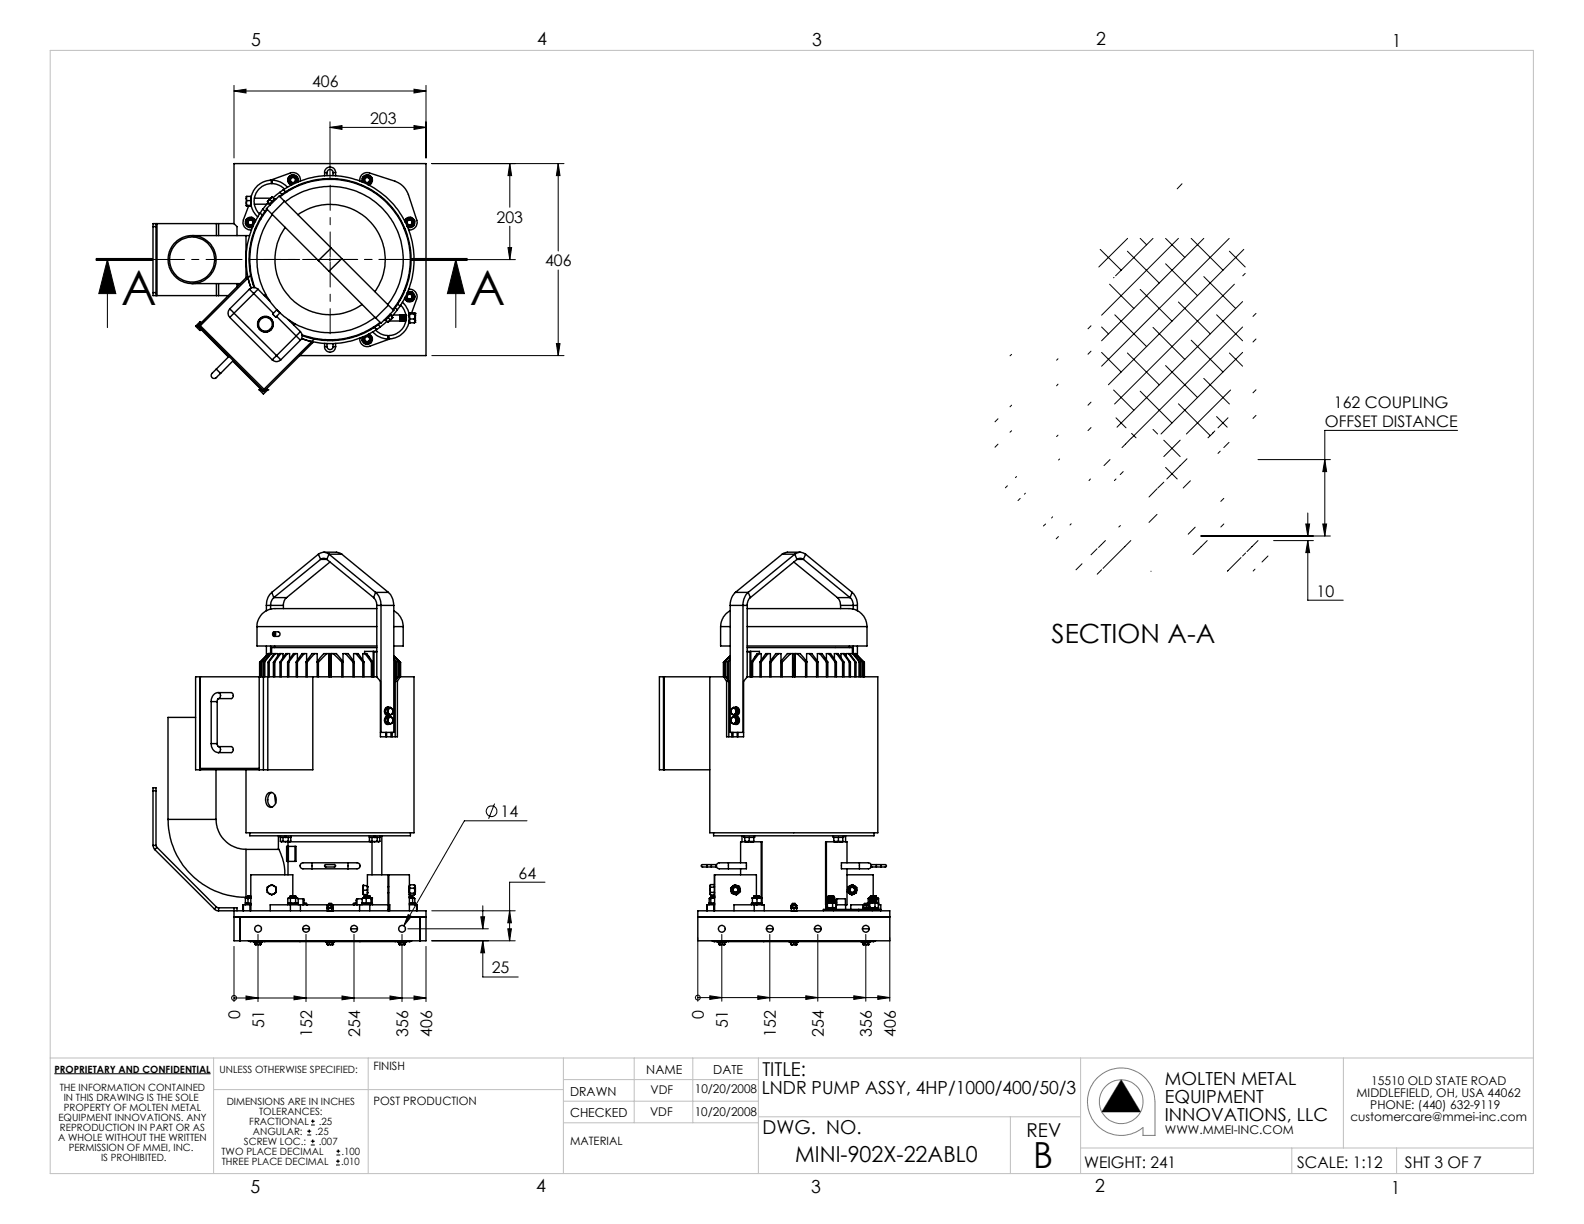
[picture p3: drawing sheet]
<svg xmlns="http://www.w3.org/2000/svg" width="279mm" height="216mm" viewBox="0 0 279 216" stroke-linecap="round" stroke-linejoin="round" font-family="sans-serif">
<defs><g id="words">
<g font-size="8.5">
<text x="21.4" y="53.8">A</text>
<text x="82.9" y="53.8">A</text>
</g>
<text font-size="6.3" x="182.3" y="206">B</text>
<text font-size="4.7" x="185.5" y="113.5">SECTION A-A</text>
<text font-size="3.9" x="140.3" y="204.9">MINI-902X-22ABL0</text>
<g font-size="3.4">
<text x="134.5" y="189.8">TITLE:</text>
<text x="134.5" y="200">DWG. NO.</text>
<text x="181.1" y="200.6">REV</text>
</g>
<g font-size="3.2">
<text x="44.3" y="8.1">5</text>
<text x="94.7" y="8">4</text>
<text x="143.2" y="8">3</text>
<text x="193.4" y="8">2</text>
<text x="245.6" y="8.3">1</text>
<text x="205.5" y="191.3">MOLTEN METAL</text>
<text x="134.4" y="192.9">LNDR PUMP ASSY, 4HP/1000/400/50/3</text>
<text x="205.5" y="194.5">EQUIPMENT</text>
<text x="205.5" y="197.7">INNOVATIONS, LLC</text>
<text x="44.2" y="210.4">5</text>
<text x="94.6" y="210.3">4</text>
<text x="143.1" y="210.4">3</text>
<text x="193.2" y="210.3">2</text>
<text x="245.4" y="210.6">1</text>
</g>
<g font-size="2.8">
<text x="55.1" y="15.4">406</text>
<text x="65.3" y="21.9">203</text>
<text x="87.6" y="39.3">203</text>
<text x="96.1" y="47">406</text>
<text x="235.3" y="71.9">162 COUPLING</text>
<text x="233.7" y="75.3">OFFSET DISTANCE</text>
<text x="232.2" y="105.2">10</text>
<text x="88.3" y="144.1">14</text>
<text x="91.5" y="155">64</text>
<text x="86.7" y="171.7">25</text>
<text x="42.4" y="179.8" transform="rotate(-90 42.4 179.8)">0</text>
<text x="124.2" y="179.7" transform="rotate(-90 124.2 179.7)">0</text>
<text x="46.6" y="181.3" transform="rotate(-90 46.6 181.3)">51</text>
<text x="55.1" y="182.9" transform="rotate(-90 55.1 182.9)">152</text>
<text x="63.5" y="182.9" transform="rotate(-90 63.5 182.9)">254</text>
<text x="72" y="182.9" transform="rotate(-90 72 182.9)">356</text>
<text x="76.2" y="182.9" transform="rotate(-90 76.2 182.9)">406</text>
<text x="128.4" y="181.3" transform="rotate(-90 128.4 181.3)">51</text>
<text x="136.9" y="182.8" transform="rotate(-90 136.9 182.8)">152</text>
<text x="145.3" y="182.8" transform="rotate(-90 145.3 182.8)">254</text>
<text x="153.8" y="182.8" transform="rotate(-90 153.8 182.8)">356</text>
<text x="158" y="182.8" transform="rotate(-90 158 182.8)">406</text>
<text x="191.2" y="205.9">WEIGHT: 241</text>
<text x="228.8" y="205.9">SCALE: 1:12</text>
<text x="247.8" y="205.9">SHT 3 OF 7</text>
</g>
<g font-size="2.2">
<text x="114" y="189.5">NAME</text>
<text x="125.8" y="189.4">DATE</text>
<text x="100.6" y="193.3">DRAWN</text>
<text x="100.6" y="197.1">CHECKED</text>
</g>
<g font-size="2.1">
<text x="241.9" y="191.3">15510 OLD STATE ROAD</text>
<text x="114.7" y="196.8">VDF</text>
<text x="114.7" y="193">VDF</text>
<text x="122.5" y="196.9">10/20/2008</text>
<text x="122.6" y="192.8">10/20/2008</text>
<text x="238.2" y="197.7">customercare@mmei-inc.com</text>
<text x="239.3" y="193.5">MIDDLEFIELD, OH, USA 44062</text>
<text x="241.7" y="195.6">PHONE: (440) 632-9119</text>
<text x="205.5" y="200">WWW.MMEI-INC.COM</text>
</g>
<g font-size="2">
<text x="65.9" y="188.7">FINISH</text>
<text x="65.9" y="194.9">POST PRODUCTION</text>
<text x="100.6" y="201.9">MATERIAL</text>
</g>
<g font-size="1.8">
<text x="9.6" y="189.2">PROPRIETARY AND CONFIDENTIAL</text>
<text x="38.7" y="189.3">UNLESS OTHERWISE SPECIFIED:</text>
<text x="10.3" y="197.7">EQUIPMENT INNOVATIONS. ANY</text>
<text x="10.5" y="192.4">THE INFORMATION CONTAINED</text>
<text x="11.2" y="195.9">PROPERTY OF MOLTEN METAL</text>
<text x="11.2" y="194.2">IN THIS DRAWING IS THE SOLE</text>
<text x="40" y="194.9">DIMENSIONS ARE IN INCHES</text>
<text x="45.7" y="196.7">TOLERANCES:</text>
<text x="10.3" y="201.2">A WHOLE WITHOUT THE WRITTEN</text>
<text x="10.6" y="199.5">REPRODUCTION IN PART OR AS</text>
<text x="12.1" y="203">PERMISSION OF MMEI, INC.</text>
<text x="39.1" y="203.7">TWO PLACE DECIMAL</text>
<text x="43" y="202">SCREW LOC.:</text>
<text x="44" y="198.4">FRACTIONAL</text>
<text x="44.6" y="200.2">ANGULAR:</text>
<text x="55.6" y="200.2">.25</text>
<text x="56.2" y="202">.007</text>
<text x="56.2" y="198.4">.25</text>
<text x="60.3" y="203.7">.100</text>
<text x="17.8" y="204.8">IS PROHIBITED.</text>
<text x="39.1" y="205.5">THREE PLACE DECIMAL</text>
<text x="60.2" y="205.5">.010</text>
</g>
</g></defs>
<g fill="none" stroke="#808080" stroke-width=".18">
<path d="M193.4 190.3a6 6 0 0 1 6.5-1.5 6 6 0 0 1 3.8 5.5v6h-2.1v-1.4a5.9 5.9 0 0 1-8.1-.5 5.9 5.9 0 0 1-.1-8.1zM197.8 190.5l3.4 5.6h-6.9z"/>
<circle cx="197.8" cy="194.3" r="3.9"/>
</g>
<g fill="none" stroke="#c0c0c0" stroke-width=".18">
<path d="M8.9 8.9h261.6v198.1h-261.6zM8.9 186.6h261.6M37.7 186.6v20.4M37.7 192.2h61.7M64.9 186.6v20.4M99.4 186.6v20.4M99.4 194.2h34.4M99.4 190.4h34.4M99.4 198h34.4M111.9 186.6v11.4M122.2 186.6v11.4M133.8 197h56.8"/>
<path d="M133.8 186.6v20.4M178.2 197v10M190.6 186.6v20.4M237 186.6v15.9M190.6 202.5h79.9M227.9 202.5v4.5M246.3 202.5v4.5"/>
</g>
<path d="M197.8 190.5l3.4 5.6h-6.9z" fill="#000"/>
<g fill="none" stroke="#000" stroke-width=".18">
<path d="M41.3 16.1l2.1-.4v.7zM41.3 15.1v12.8M41.3 16.1h33.8M73 15.7l2.1 .4-2.1 .3zM75.1 15.1v12.8M58.2 22.5l2.1-.3v.6zM58.2 21.5v10.2M58.2 22.5h16.9M73 22.2l2.1 .3-2.1 .3zM76.2 28.9h23.3M89.9 28.9l.3 2.1h-.6zM89.9 28.9v7.6"/>
<path d="M89.9 39.9v5.9M98.5 28.9l.3 2.1h-.7zM98.5 28.9v15.4M208.5 32.4l-.9 .9M16.9 45.9h10zM16.9 45.8h10M16.9 45.6h10M18.9 45.8l1.5 6h-3zM18.9 45.8v12M58 45.8h.4M58.2 45.6v.4M72.3 45.8h18.6"/>
<path d="M72.4 45.6h10M72.4 45.9h10M80.4 45.8l1.5 6h-3zM80.4 45.8v12M89.6 43.7h.6l-.3 2.1zM98.5 47.6v15.1M192.4 57.5l-.5 .5M194.1 44l3.7 3.7M194.3 57.7l1.2 1.2M195.7 50.1l4.3 4.3M196.5 48.9l-.1 .1M196.6 55.5l5.6 5.6"/>
<path d="M198.9 44.3l5.6 5.6M198.9 42.1l-5.1 5M201.1 51l5.6 5.7M201.1 42.1l1.1 1.1M203.4 42.1l-6.6 6.5M203.4 57.7l5.6 5.7M205.6 46.5l5.6 5.6M205.6 42.1l3.4 3.3M207.9 42.1l-13.6 13.5M207.9 53.3l5.6 5.6M210.1 42.1l5.6 5.6M212.3 42.1l-18 18"/>
<path d="M212.3 48.8l5.6 5.6M214.6 55.5l4.6 4.6M216.8 42.1l-22.5 22.5M216.9 44.3l2.7 2.8M217.7 50.1l-21.1 21.2M219.2 57.7l-19.6 19.6M219.2 53.2l-22.2 22.2M219.4 44l-23.9 23.9M219.6 48.2l-.4 .4M221.5 59.8l-.5 .5M221.5 55.3l-.5 .5M76.2 62.7h23.3"/>
<path d="M98.1 60.6h.7l-.3 2.1zM176 73.9l-.5 .5M176 78.4l-.5 .5M178.4 71.5l-.2 .3M178.4 62.5l-.2 .3M178.4 76l-.2 .2M186.6 63.3l-.2 .2M186.6 76.8l-.2 .2M186.6 67.8l-.2 .3M192.4 75.4l-.5 .6M192.4 70.9l-.5 .6M192.4 61.9l-.5 .6"/>
<path d="M194.3 62.2l3.5 3.4M196.4 68.8l3.6 3.6M196.8 73.7l1.8 1.8M198.5 78.4l-.6 .6M198.9 62.3l5.6 5.6M199.5 77.3l-1 1M199.6 76.4l.8 .8M201.1 69l5.6 5.6M203.4 75.7l.8 .9M205.3 77.6l2.9 2.9M205.6 64.5l5.6 5.6M207.9 71.2l5.6 5.6"/>
<path d="M208.2 77.6l-2.9 2.9M210.1 60l5.6 5.6M212.3 66.7l4.6 4.6M214.3 76l-1.2 1.2M214.6 73.5l1.9 1.9M215.2 79.6l-.4 .4M216.6 73.7l-1.8 1.8M216.8 78l-.9 1M216.9 62.3l2.3 2.3M217.1 68.8l-7.8 7.8M219.2 62.2l-14.4 14.4M221.5 68.8l-.5 .5"/>
<path d="M221.5 73.3l-.5 .5M257.1 75.9h-23.4v18.6M177.7 85.7l-.4 .3M179.3 84.1l-.2 .1M180 87.9l-.4 .4M180.9 87l-.2 .2M184.4 92.4l-.4 .4M185.7 91.2l-.2 .2M186.7 94.7l-.4 .3M186.9 81l-.2 .1M188.9 92.4l-.2 .2M190.9 99.4l-1.1 1.1"/>
<path d="M192.3 84.5l-.2 .3M193.5 96.8l-1.1 1.1M194.3 96l-.5 .6M195 95.4l-.6 .6M195.8 81.1l-1.1 1M196.8 84.5l-.2 .3M197.6 92.7l-.3 .3M198.1 83.2l-.5 .5M199.5 95.4l-4.9 4.9M204.1 90.7l-1.4 1.4M204.1 86.2l-1.4 1.5M205.3 85.1l-1.1 1"/>
<path d="M205.6 82.4l2 2.1M209.4 80.9l-3.6 3.6M210 84.8l-1.3 1.3M210.8 93l-1.2 1.2M211.8 94.5h22.9M212.9 95.4l-2.5 2.4M215.9 87.9l-.6 .5M215.9 92.4l-.6 .6M218.9 98.4l-2.4 2.4M219.7 97.5l-.5 .6M221.9 95.4l-1.9 1.9M221.9 81.1h12.8"/>
<path d="M223.7 98.1l-1.1 1M224.6 95.4h7.1M230.3 92.4h.7l-.3 2.1zM230.7 95.4l.3 2.1h-.7zM230.7 95.4v10.5h6.2M230.7 90.5v4M233.3 92.4h.7l-.3 2.1zM233.7 81.1l.3 2.1h-.7zM194.3 100.5l-.8 .8M203 100.8h.1M221.4 100.4l-.3 .3M85.2 159.8v4"/>
<path d="M87.2 141.7l-1 2.7M93 144.8h-11.1l-10.7 18.5M96.1 155.6h-6.2v10.3M41.3 176h.1M41.3 166.9v9.8M41.3 176h33.8M43.4 175.7l2.1 .3-2.1 .4zM45.5 164.8v11.9M51.9 175.7l2.1 .3-2.1 .4zM54 164.8v11.9M60.3 175.7l2.1 .3-2.1 .4zM62.4 164.8v11.9"/>
<path d="M68.8 175.7l2.1 .3-2.1 .4zM70.9 164.8v11.9M71.9 163.8h14.2M72 161.3l.6 .3-1.4 1.7zM73 175.7l2.1 .3-2.1 .4zM75.1 166.9v9.8M76.2 165.9h14.7M76.2 160.7h14.7M84.8 161.7h.7l-.3 2.1zM85.2 165.9l.3 2.2h-.7zM85.2 165.9v6.4h6.2M89.6 163.8h.6l-.3 2.1z"/>
<path d="M89.9 160.7l.3 2.1h-.6zM123.1 176h.1M123.1 165.4v11.2M123.1 176h33.9M125.2 175.6l2.1 .4-2.1 .3zM127.3 164.8v11.8M133.7 175.6l2.1 .4-2.1 .3zM135.8 164.8v11.8M142.1 175.6l2.2 .4-2.2 .3zM144.3 164.8v11.8M150.6 175.6l2.1 .4-2.1 .3zM152.7 164.8v11.8"/>
<path d="M154.8 175.6l2.2 .4-2.2 .3zM157 165.4v11.2M9.6 189.4h27.6M54.2 199.5h.7M54.5 199.2v.7M54.9 198.4h.6M54.9 197.8h.6M55.2 197.4v.7M54.2 200.2h.7M54.8 202h.7M54.8 201.3h.7M55.2 201v.6"/>
<path d="M59.3 205.5h.6M59.3 204.8h.6M59.3 203.7h.7M59.3 203.1h.7M59.6 204.5v.7M59.7 202.7v.7"/>
<circle cx="86.7" cy="143.1" r=".95"/>
<circle cx="41.3" cy="176" r=".44"/>
<circle cx="123.1" cy="176" r=".42"/>
</g>
<path d="M57.8 45.8h-12.7M58.2 45.4v-12.7M58.2 46.2v12.7M58.7 45.8h12.6" fill="none" stroke="#000" stroke-width=".18" stroke-dasharray="15.2 1.3 1.3 1.3" stroke-dashoffset="10.8"/>
<path d="M82.4 45.8h-65.5" fill="none" stroke="#000" stroke-width=".18" stroke-dasharray="6.3 1.3 1.3 1.3" stroke-dashoffset=".9"/>
<g fill="#000">
<path d="M73 15.7l2.1 .4-2.1 .3zM41.3 16.1l2.1-.4v.7zM73 22.2l2.1 .3-2.1 .3zM58.2 22.5l2.1-.3v.6zM98.1 60.6h.7l-.3 2.1zM98.5 28.9l.3 2.1h-.7zM89.9 28.9l.3 2.1h-.6zM89.6 43.7h.6l-.3 2.1zM72 161.3l-.8 2 1.4-1.7zM85.2 165.9l.3 2.2h-.7zM84.8 161.7h.7l-.3 2.1zM89.6 163.8h.6l-.3 2.1zM89.9 160.7l.3 2.1h-.6zM233.3 92.4h.7l-.3 2.1zM233.7 81.1l.3 2.1h-.7zM230.3 92.4h.7l-.3 2.1zM230.7 95.4l.3 2.1h-.7z"/>
<path d="M80.4 45.8l1.5 6h-3zM18.9 45.8l1.5 6h-3z"/>
<path d="M43.4 175.7l2.1 .3-2.1 .4zM51.9 175.7l2.1 .3-2.1 .4zM60.3 175.7l2.1 .3-2.1 .4zM68.8 175.7l2.1 .3-2.1 .4zM73 175.7l2.1 .3-2.1 .4zM125.2 175.6l2.1 .4-2.1 .3zM133.7 175.6l2.1 .4-2.1 .3zM142.1 175.6l2.2 .4-2.2 .3zM150.6 175.6l2.1 .4-2.1 .3zM154.8 175.6l2.2 .4-2.2 .3z"/>
</g>
<g fill="none" stroke="#000" stroke-width=".25">
<path d="M27 40h.5M27.5 39.4h.2M27.5 39.4v12.7M27.5 39.4h-.5v12.7h.5M27.7 39.4h10.5M27.7 39.4v12.7M38.2 39.4h.4M38.2 39.4v2.2M38.6 39.4h2.7M38.6 39.4v2.2M41.3 39.4v-10.5h33.8v33.8h-22.2M41.3 39.4l.5 .6v1.6"/>
<path d="M43.4 39l-.1-.1a.93 .93 0 0 0 .3 1 .93 .93 0 0 0 1 .2M43.4 39.1v.3l.2 .4M43.4 39.1l-.1 .4 .3 .3M43.5 36.3h.1M43.5 35.8v.4M43.5 35v.8M43.5 35v.4M43.5 35.8v.5M43.5 34.7v.3M43.5 34.7h.1M43.5 35.4v.4M43.5 34.6v.4"/>
<path d="M43.5 36.2v.1M43.5 34.6v.1M43.5 34.6h.7v1.7h-.7M43.5 35.4h.7M43.5 36.2h.7M43.6 39.8l.5 .2h.3M43.6 39.8l.2 .2a.4 .4 0 0 0 .6 0M43.9 36.3l-1 2.5a1.3 1.3 0 0 0 1.4 1.7M44 38.5l-.4 .2-.2 .4M44 38.5h.4l.3 .2M44 38.5l-.3 .1a.39 .39 0 0 0-.3 .5M44 38.5l.4-.2 .3 .4"/>
<path d="M44.2 36h.1M44.2 35h.1M44.6 39.9l-.2 .1M44.7 38.7l.4 .3a.93 .93 0 0 0-.8-.7 .93 .93 0 0 0-.9 .5h.1M44.7 38.7l.3 .5M44.9 36h2.2M44.9 35h2.9M45.9 37.6a14.7 14.7 0 0 0-2.2 11.4M45.9 38.6l.1 .1M45.9 37.6l.4 .4M46.2 38.1h.1M46.3 38a14.4 14.4 0 0 0-2.1 10.6"/>
<path d="M46.4 36.9l-.5 .7M46.4 36.9l.3 .4M46.7 37.3l-.4 .7M47.1 36.9l-.4 .4M47.2 37a14.1 14.1 0 0 0-2.3 13.7M47.2 35.6l.4 .3M47.3 35.7l-.9 1.2M47.4 35.3l-.2 .3M47.6 35.2l-.2 .1M47.6 35.2l.4 .4M47.7 31.8l.2-.1v.7a3.1 3.1 0 0 0-2.9 2 3.1 3.1 0 0 0 .8 3.3M47.8 34.9l-.2 .3"/>
<path d="M47.8 34.9l-.4 .4M47.9 31.8a3.7 3.7 0 0 0-3.4 2.4 3.7 3.7 0 0 0 1 4M47.9 32.1h.1M47.9 37.7l8.3 8.3M48 31.8l1.5 .3 1.2 .9M48 34.7l-.2 .2M48 37.9a12.9 12.9 0 0 0 1.1 17 12.9 12.9 0 0 0 17 1.1M48 34.7l.4 .4M48.6 35.2l-.1-.2-1 1 .1 .2M49.4 33.9l-1.2 1M49.4 33.9l.3 .4M49.4 34.7a14.2 14.2 0 0 1 18.8 1.1 14.2 14.2 0 0 1 1.1 18.8"/>
<path d="M49.7 34.3l-.4 .3M50 33.4l-.6 .5M50 33.4a14.8 14.8 0 0 1 18.7 1.9 14.8 14.8 0 0 1 1.9 18.7M50 33.4l.4 .4M50.2 35.5l-1-.9-2.2 2.2 .9 .9M50.2 35.5l8.2 8.2M50.2 35.5l-2.3 2.2M50.3 35.6a12.9 12.9 0 0 1 17.1 1.1 12.9 12.9 0 0 1 1 17M50.4 33.8l-.7 .5M50.4 33.8a14.3 14.3 0 0 1 17.9 1.9 14.3 14.3 0 0 1 1.9 17.9M50.5 33.8l.1 .1M50.9 31.8l.1 .4 .3 .3"/>
<path d="M50.9 31.8v.4l.4 .3M51 33.4l.1 .1M51.2 31.1l-.3 .4v.3M51.2 31.1l-.3 .3v.4M51.3 32.5h.3M51.3 32.5l.2 .1M52 31h-.5l-.3 .1M52 31l.4 .3 .1 .4M52 31l-.2-.1a.42 .42 0 0 0-.6 .2M52.5 31.5a.89 .89 0 0 0-1.5-.4 .89 .89 0 0 0 .2 1.4l.2 .1M52.5 31.6l.1 .1-.1 .4M52.5 31.7l-.1 .5"/>
<path d="M52.5 31.7v.4M52.6 37.9a9.7 9.7 0 0 1 12.5 1 9.7 9.7 0 0 1 1 12.5M52.8 32.6l-.1 .1M53 31.9a1.31 1.31 0 0 0-1.8-1.4l-3.2 1.2v.7l1.3 .3 .9 .6M57.3 30.4a.97 .97 0 0 1 .9-.9 .97 .97 0 0 1 1 .9M57.3 30.4h.4M57.3 30.4v.6M57.3 31.5l.1 .1M57.7 30.4a.53 .53 0 0 1 .5-.5 .53 .53 0 0 1 .5 .5M57.7 30.4v.6M57.7 31.5l.2 .1M58.7 31.5l-.1 .1"/>
<path d="M58.7 30.4h.5M58.7 30.4v.6M59.2 31.5l-.1 .1M59.2 30.4v.6M63.5 31.9a1.3 1.3 0 0 1 1.7-1.4l4.5 1.5a3.9 3.9 0 0 1 2.3 2.3l1.5 4.5a1.31 1.31 0 0 1-1.4 1.7M63.6 32.6l.1 .1M64 31.6l.1 .6M64 31.6l-.1 .4 .1 .2M64 31.5l-.1-.1v.7M64 31.4a.89 .89 0 0 1 1.4-.4 .89 .89 0 0 1 0 1.4l-.3 .2M64.5 31l-.4 .3-.1 .3M64.5 31h.4l.4 .2"/>
<path d="M64.5 31l-.2 .1a.39 .39 0 0 0-.3 .5M64.5 31l.4-.1 .4 .3M64.9 32.5h.1zM65.3 31.2l.2 .4v.3M65.3 31.2l.4 .3-.2 .4M65.5 31.9l-.1 .4-.4 .2M65.5 31.9a.43 .43 0 0 1-.5 .6M71.4 39h.1M71.5 39.1v.1M71.5 38.8h-.1a.92 .92 0 0 1 1.3-.4 .92 .92 0 0 1 .4 1.2 .92 .92 0 0 1-1.2 .5M71.8 39.9l.7 .1-.4 .1zM72 38.5l-.4 .2-.1 .4"/>
<path d="M72 38.5h.4l.4 .2M72 38.5l-.2 .1a.4 .4 0 0 0-.3 .5M72 38.5l.5-.2 .3 .4M72.8 38.7a.64 .64 0 0 1 .2 .7M72.8 38.7l.3 .2-.1 .5M73 39.4l-.1 .3-.4 .3M73 39.4l-.1 .5-.4 .1M27 51.6h.5M27.5 52.1h.2M27.7 52.1h10.5M33.9 41.6h9.5M33.9 50h8.5"/>
<path d="M35.2 57.6l-.1 .1M35.2 58.3h.1M35.2 57.9v.4M35.2 56.8l.1 .3-.4 .4 .3 .4M35.2 56.8h.1M35.2 57.4l11.5 11.4-.2 .1-11.4-11.4zM35.2 57.9l5.1 5.1M35.2 56.8l-.7 .7 .7 .8M38.2 52.1h.4M38.2 50v2.1M38.6 52.1h1.7M38.6 50v2.1"/>
<path d="M40.5 54.5l.8 .7M40.5 54.5l-.3 .7 .3 .8M40.5 56l7.5 7.5M41.3 55.2l-.8 .8M41.3 55.2l7.5 7.5M41.8 50v.6M43.4 41.6v7.4M43.4 41.6h.6M43.7 49l.6 1.8M44 51l.8 .8M44 51l.5-.3h.5l.5 .3M44 51l-3.5 3.5"/>
<path d="M44.2 48.6l.6 2.1M44.2 48.6l-8.9 8.8-.1-.1 8.4-8.5 .1 .2M44.6 41.6h.1M44.6 50h.1M44.8 51.8l-3.5 3.4M44.8 51.8l3.4 3.4M45.2 40.3l-.2 .1M45.5 51l-.7 .8M45.5 51l2.1 2.2M46.8 51.9l-.2 .2M48.1 55.4l.7-.8 .6 .6-.8 .8zM48.8 55.8l3.4 3.5"/>
<path d="M50.3 40.1a9.7 9.7 0 0 0 1 12.6 9.7 9.7 0 0 0 12.6 1M50.8 56.4l2.2 2.1M52.1 57.1l-.2 .3M52.2 59.3l.8 .7M52.2 59.3l-3.4 3.4M53 58.5l-.8 .8M53 58.5l.3 .8-.3 .7M53.2 59.7l1.8 .6M53.3 59.2l2.1 .6M55.4 59.8l-.4 .5M56.2 46l1.8 1.8M57.4 59.9l-.1 .1"/>
<path d="M57.9 59.9l-.2 .2M58 47.8l8.3 8.3M58.4 43.7l1.9 1.9M58.4 43.7l-2.2 2.3M58.6 59.9l.1 .2M59.1 59.9l.1 .1M60.3 45.6l-2.3 2.2M60.3 45.6l8.2 8.2M63.7 58.8v.2M64 59.7v.3l.2 .4M64 59.7l-.1 .4 .3 .3M64 59.4v.3"/>
<path d="M64.1 59.4l-.1 .3M64.9 59l.4 .2M65 58.9l.3 .3M65.1 58.9a.92 .92 0 0 1 .5 1.2 .92 .92 0 0 1-1.1 .6 .92 .92 0 0 1-.6-1.2M65.3 59.2l.4 .3-.2 .5M65.3 59.2l.1 .2 .1 .6M65.4 58v.1M65.5 60l-.1 .4-.4 .2M65.5 60a.47 .47 0 0 1-.5 .6M65.8 58.6l1 .8 .6 .2 1 .2M65.9 57.7v.1M66 57.7a14.5 14.5 0 0 1-10.6 2.1"/>
<path d="M66 57.7l.4 .4M66.3 58.2l.8 .7 1.3 .3v.7l-3.2 1.2a1.32 1.32 0 0 1-1.7-1.4M66.4 58.1a14.7 14.7 0 0 1-11.4 2.2M66.7 57.3l-.7 .4M66.7 57.3l.4 .3M67 56.9a14.2 14.2 0 0 1-13.7 2.2M67.1 57.6l-.7 .5M67.1 56.9l-.4 .4M68.1 56.4l.3 .4M68.3 56.7l-1.2 .9M68.4 59.5h.2M68.5 56l.3 .4"/>
<path d="M68.5 53.8l1 1-2.3 2.2-.9-.9M68.5 53.8l-2.2 2.3M68.7 56.7l-.3 .1M68.7 56.6h1.9M68.8 56.4l-.1 .3M68.8 55.4l.2 .1-.2 .2-.9 .9-.1-.2M68.9 55.6l.4 .4M69.1 56.2l-.4 .5M69.1 56.2l-.3 .2M69.3 56l-.2 .2M69.4 55.6h1.2M69.7 54.3l-.3 .4"/>
<path d="M69.7 54.3l.4 .3M70.1 54.6l-1 1.2M70.1 53.4l.1 .1M70.2 53.6l-.5 .7M70.2 53.6l.4 .4M70.4 52.9l.2 .1M70.6 55.6h.1M70.6 55.6v1M70.6 54l-.5 .6M70.6 55.6v.9M70.6 56.5v.1M70.6 56.5l.1 .1"/>
<path d="M70.7 53.8a3.1 3.1 0 0 1 .7 3.4 3.1 3.1 0 0 1-2.8 2v.6h.2M70.7 55.6h.1M70.7 55.6v1M70.7 56.6h.1M70.7 55.6h-.1M70.8 55.6h.1M70.8 55.6v.9M70.8 56.5v.1M70.8 56.5l-.1 .1M70.8 55.6v1M70.8 56.6h.1M70.9 55.6h.1"/>
<path d="M70.9 55.6v1M70.9 55.6v.9M70.9 56.5v.1M70.9 56.5l.1 .1M71 53.3a3.7 3.7 0 0 1 1 4.1 3.7 3.7 0 0 1-3.4 2.4M71 56.6h.1M71 55.6h.1M71 55.6v1M71 55.6h-.1M71.1 55.6h.1M71.1 55.6v.9M71.1 56.5l-.1 .1"/>
<path d="M71.1 56.5l.1 .1M71.2 55.6h.1M71.2 55.6v1M71.2 56.6h.1M71.2 55.6h-.1M71.3 55.6h.1M71.3 55.6v.9M71.3 56.5v.1M71.3 56.5l-.1 .1M71.3 40.3l.1 .1M71.3 56.6h.1M71.3 55.6v1"/>
<path d="M71.4 52.5l.2 .3M71.4 55.6h.1M71.4 55.6v.9M71.4 56.5l-.1 .1M71.4 56.5l.1 .1M71.4 51.2l-.1 .1M71.5 52.4l.1 .4M71.5 55.6h.1M71.5 55.6v1M71.5 56.6h.1M71.5 55.6h-.1M71.6 52.8l.3 .3h.4"/>
<path d="M71.6 52.8l.3 .4 .4-.1M71.6 55.6h.1M71.6 55.6v.9M71.6 56.5v.1M71.6 56.5l-.1 .1M71.9 51.5a.92 .92 0 0 1 1.3 .8M72.1 51a1.31 1.31 0 0 1 1.4 1.8l-.9 2.4M72.2 56.5v.1M72.2 56.9h.1M72.2 55.3h.1M72.2 51.5l-.4 .2M72.2 51.5l.4 .1 .3 .3"/>
<path d="M72.2 51.5h.5l.2 .4M72.2 51.5l-.3 .1M72.2 55.8l.1 .5M72.2 55.8v.8M72.2 56.6l.1 .3M72.2 55.3l.1 .1M72.2 55.3v.5M72.2 55.3h1M72.2 56.6v.3M72.2 55.6h.1M72.3 55.4l-.1 .4M72.3 56.3l-.1 .3"/>
<path d="M72.3 55.4h.8M72.3 56.3h.8M72.3 56.9h.8M72.9 51.9l.2 .4-.1 .4M72.9 51.9l.3 .4M73 52.7l-.3 .3-.4 .1M73 52.7l-.2 .4h-.5M73.1 55.4l.1 .4M73.1 56.3l.1 .3M73.1 52.4a.84 .84 0 0 1-.5 .8 .84 .84 0 0 1-.9-.1l-.3-.5M73.2 56.9h.1M73.2 55.3h.1"/>
<path d="M73.2 55.6h.1M73.2 56.6h.1M73.2 52.3l-.2 .4M73.2 55.8l-.1 .5M73.2 55.8v.8M73.2 56.6l-.1 .3M73.2 55.3l-.1 .1M73.2 55.3v.5M73.2 56.9h-.1M73.2 56.6v.3M73.2 55.6v1M73.2 55.6h.1v.9l-.1 .1"/>
<path d="M38.1 65.1l-.2 .3a.86 .86 0 0 0-.4 1.3 1.1 1.1 0 0 0 1.2-.6l.2-.2M38.1 65.1l.8 .8M40.4 62.9l-2.3 2.2M41.1 63.6l-2.2 2.3M45.7 68.8h.1M45.7 68.8h.4M45.7 68.8l.8 .7 .7-.7M46.4 68.9h-.1M46.8 68.8h.4M47.2 68.8h.1M48 63.5l.6 .3 .6-.1 .3-.2M48.8 62.7l-.8 .8"/>
<path d="M48.8 62.7l.7 .8M53 60l-3.5 3.5M55 60.3l.2 .1-8.7 8.7-5.4-5.4M55 60.3l-8.4 8.4 .1 .2M57.3 61.1a.97 .97 0 0 0 .9 1 .97 .97 0 0 0 1-1M57.3 61.1h.4M57.3 60.6v.5M57.7 61.1a.53 .53 0 0 0 .5 .6 .53 .53 0 0 0 .5-.6M57.7 60.6v.5M58.7 61.1h.5M58.7 60.6v.5M59.2 60.6v.5"/>
<path d="M64.2 60.4l.4 .2h.4M64.2 60.4l.4 .3 .4-.1M56.2 97.8l.8-.4 1 .4M56.2 97.8l.4 .9M56.2 97.8l-8.3 6.7M56.6 98.7l.5-.2 .5 .2M56.6 98.7l-8.3 6.7M56.6 98.7h1M57.1 97.4h2.3l.9 .4M57.6 98.7l8.3 6.7M58 97.8l8.3 6.7M58 97.8h2.3"/>
<path d="M58 97.8l-.4 .9M58.2 99.1l-7.6 6.3M60.3 97.8l8.2 6.7M138 97.8h2.2M138 97.8l-8.3 6.7M140 99.1l7.7 6.3M140.2 97.8l.9-.4 1 .4M140.2 97.8l-8.2 6.7M140.2 97.8l.4 .9M140.6 98.7l.5-.2 .6 .2M140.6 98.7h1.1M140.6 98.7l-8.2 6.7"/>
<path d="M141.1 97.4h-2.2l-.9 .4M141.7 98.7l8.2 6.7M142.1 97.8l-.4 .9M142.1 97.8l8.2 6.7M35.2 119.4h.1M35.2 119.4h-.7v16.4h.7M35.2 119.4v16.4M35.3 119.4v16.4M35.3 119.4h19.9M45.3 110.5v3.4h21.2M45.3 110.5h21.2M45.7 119.4v16.4"/>
<path d="M45.8 116.9v2.5M45.9 116.7l-.1 .2M45.9 116.7v2.7M46 116.9v2.5M46.2 116.7v2.7M46.5 116.9v18.9M46.7 116.7v2.7M47 106.8h3M47 106.8v.9M47 113.9v1.8M47.2 119.4v16.4M47.3 116.8v2.6"/>
<path d="M47.4 115.3l-1.4 1.6 .2-.2M47.4 115.3h.1M47.4 115.3l-1.6 1.6M47.4 115.3l-1.5 1.4M47.4 115.3l-1.2 1.4M47.4 115.3h.3M47.5 116.7v2.7M47.7 115.3l-1.2 1.6 .2-.2M47.7 115.3h.1M47.7 113.9v1.4M47.8 115.3h.5v.1M47.8 115.3l-1.1 1.4"/>
<path d="M47.9 104.5l-.6 .9-.3 1.4M47.9 104.5l.4 .9M48.1 111.6a.35 .35 0 0 1 .5 0 .35 .35 0 0 1 0 .5 .32 .32 0 0 1-.5 0 .32 .32 0 0 1 0-.4zM48.2 116.8v2.6M48.3 105.4l-.5 .8-.1 1.3M48.3 105.4h2.3M48.4 111.4h.7a.43 .43 0 0 1 .3 .4 .43 .43 0 0 1-.3 .5h-.7M48.4 113.9v.3M48.5 116.7v2.7M48.6 115.3h-.2l-1.1 1.6 .2-.2M48.6 115.3h.4v.4M48.6 115.3l-1.1 1.4"/>
<path d="M49.4 116.8v2.6M49.5 115.3h-.2l-1.1 1.6 .3-.2M49.5 115.3h.4v.7M49.5 115.3l-1 1.4M49.6 116.7v2.7M50 106.8v.6M50.6 105.4l-.5 .6-.1 .8M50.7 115.3h-.3l-1 1.6 .2-.2M50.7 115.3h.4v.9M50.7 115.3l-1.1 1.4M50.7 116.8v2.6M50.9 116.8v2.6"/>
<path d="M52.1 115.3h-.3l-1.1 1.6 .2-.1M52.1 115.3h.4v1.2M52.1 115.3l-1.2 1.5M52.2 116.8v2.6M52.5 116.8v2.6M53.7 115.3h-.4l-1.1 1.5h.3M53.7 115.3h.4v1.3M53.7 115.3l-1.2 1.5M54 116.8v2.6M54.2 116.8v2.6M55.2 119.4h10.5a.85 .85 0 0 1 1.2 .5l.2 .3v9.8h3v-9.8M55.2 119.4v16.4h-19.9"/>
<path d="M55.5 115.3h-.5l-1 1.4v.2l.2-.1M55.5 115.3l-1.3 1.5M55.5 115.3h.5v1.4M56 116.8v2.6M56.2 116.8v2.6M57.6 115.3l-1.4 1.5M57.6 115.3h-.5l-1.1 1.4v.2l.2-.1M57.6 115.3h.4M58 115.3v4.1M58 115.3h.4M58 115.3l.1 1.4M58.1 116.7l.1 .2 .1-.2"/>
<path d="M58.1 116.7v2.7M58.3 116.7v2.7M58.4 115.3h.1M58.4 115.3l-.1 1.4M58.4 115.3h.4M58.4 115.3v4.1M58.8 115.3h.5l1.2 1.4-.1 .2-.1-.1M58.8 115.3l1.5 1.5M60.3 116.8v2.6M60.5 116.8v2.6M61 115.3h.4l1.1 1.5-.1 .1-.1-.1M61 115.3l1.3 1.5"/>
<path d="M61 115.3h-.5v1.4M62.3 116.8v2.6M62.5 116.8v2.6M62.8 115.3h.4l1 1.5h-.2M62.8 115.3h-.4v1.3M62.8 115.3l1.2 1.5M64 116.8v2.6M64.2 116.8v2.6M64.4 115.3h.3l1 1.5h-.2M64.4 115.3h-.4v1.2M64.4 115.3l1.1 1.5M65.5 116.8v2.6"/>
<path d="M65.7 116.8v2.6M65.9 105.4l.5 .7 .1 .7M66 115v4.4M66 115l-.2-.1v4.5M66 115h.5M66.3 104.5l.6 .9 .3 1.2v22.6M66.3 104.5l-.4 .9M66.3 104.5h2.2M66.5 107.4h-17.6a3.2 3.2 0 0 0-3.6 3.1M66.5 114.2h-18.6v1.1M66.5 106.8h3M66.5 106.8v12.6"/>
<path d="M66.5 114.9h-2.2v.4M68.5 104.5l.4 .5 .4 .7 .2 1.1M69.5 107.7a3.2 3.2 0 0 1 1.6 2.8M69.5 116.2l.5 .7-.3-.2M69.5 115.8l.7 .9M69.5 115.7l.9 1.2-.2-.2M69.5 110.5h1.6M69.5 115.7l1.2 1.2M69.5 106.8v22.4h-2.4M69.5 116.3l.2 .4M69.7 116.7v13.3M70 116.9v2.9"/>
<path d="M70.2 116.7v2.7M70.4 116.9v2.5M70.6 119.4l-.5 .8M70.6 119.4h2.4v27.5h-29.6v-11.1M70.6 119.4h-.4l-.5 .8h.4M70.7 116.9l-.2-.2v2.7M70.7 116.9v2.5M71.1 110.5v3.4h-1.6M117.1 119.4h.1M117.1 119.4h-.8v16.4h.8M117.1 119.4v16.4M117.1 119.4h8.1"/>
<path d="M125.2 119.4v27.5h29.6v-27.5h-23l-.6 .8v9.8h-3v-9.8M125.2 119.4h2.5M127.1 110.5v3.4h1.7M127.1 110.5h1.7M127.6 116.9v2.5M127.7 116.7l-.1 .2M127.7 119.4l.5 .8M127.7 119.4h.4l.5 .8M127.7 116.7l1.1-1-1.2 1.2M127.7 116.7v2.7M127.8 116.9v2.5M128 116.7v2.7"/>
<path d="M128.3 116.9v2.9M128.5 116.7v3.5M128.8 107.7a3.1 3.1 0 0 0-1.7 2.8M128.8 116.2l-.5 .7 .2-.2M128.8 115.8l-.8 .9M128.8 115.7l-1 1.2 .2-.2M128.8 106.8h3M128.8 106.8v22.4h2.4M128.8 116.3l-.3 .4M129.7 104.5l-.7 1.1-.2 1.2M129.7 104.5h2.3M131.8 107.4h17.4a3.3 3.3 0 0 1 3.7 3.1"/>
<path d="M131.8 114.2h18.6v1.1M131.8 110.5h21.1M131.8 114.9h2.1v.4M131.8 115h.5M131.8 106.8v12.6M132 104.5l-.7 .9-.2 1v22.8M132 104.5l.4 .9M132.3 115v4.4M132.3 115l.1-.1v4.5M132.4 105.4l-.5 .6-.1 .8M132.5 116.8v2.6M132.8 116.8v2.6"/>
<path d="M133.9 115.3h-.3l-.2 .2-.9 1.4 .3-.1M133.9 115.3h.4v1.2M133.9 115.3l-1.1 1.5M134.1 116.8v2.6M134.3 116.8v2.6M135.5 115.3h-.4l-1 1.5h.2M135.5 115.3h.4v1.3M135.5 115.3l-1.2 1.5M135.8 116.8v2.6M136 116.8v2.6M137.3 115.3h-.5l-1 1.4v.2l.2-.1M137.3 115.3l-1.3 1.5"/>
<path d="M137.3 115.3h.5v1.4M137.7 116.8v2.6M137.8 116.7v.2l.2-.1M138 116.8v2.6M139.5 115.3h-.6l-1.1 1.4M139.5 115.3l-1.5 1.5M139.5 115.3h.3M139.8 115.3v4.1M139.8 115.3h.4M139.8 115.3l.1 1.4M139.9 116.7l.1 .2 .2-.2M139.9 116.7v2.7"/>
<path d="M140.2 116.7v2.7M140.2 115.3h.1M140.2 115.3h.4M140.2 115.3v1.4M140.2 115.3v4.1M140.6 115.3h.5l1.2 1.4M140.6 115.3l1.5 1.5M142.1 116.8v2.6M142.3 116.7l-.1 .2-.1-.1M142.3 116.8v2.6M142.8 115.3h.4l1.1 1.5-.1 .1-.2-.1M142.8 115.3l1.2 1.5"/>
<path d="M142.8 115.3h-.5v1.4M144 116.8v2.6M144.3 116.8v2.6M144.6 115.3h.4l1 1.5h-.2M144.6 115.3h-.4v1.3M144.6 115.3l1.2 1.5M145.8 116.8v2.6M146 116.8v2.6M146.2 115.3h.3l1 1.5h-.2M146.2 115.3h-.4v1.2M146.2 115.3l1.1 1.5M147.3 116.8v2.6"/>
<path d="M147.5 116.8v2.6M147.6 115.3h.2l1.1 1.5-.3-.1M147.6 115.3h-.4v.9M147.6 115.3l1 1.4M147.7 105.4l.5 .7 .1 .7M147.7 105.4h2.2M148.3 106.8h2.9M148.3 106.8v.6M148.6 116.7v2.7M148.7 115.3h.2l1.1 1.6-.2-.2M148.7 115.3h-.4v.7M148.7 115.3l1.1 1.4"/>
<path d="M148.9 116.8v2.6M149.7 115.3h.2l1.1 1.6-.2-.2M149.7 115.3h-.4v.4M149.7 115.3l1.1 1.4M149.8 116.7v2.7M149.8 113.9v.3M149.9 105.4l.5 .8 .1 1.3M150 116.8v2.6M150.3 104.5l.3 .3 .5 .9 .1 1.1M150.3 104.5l-.4 .9M150.4 115.3h.1M150.4 115.3h-.4v.1"/>
<path d="M150.4 115.3l1.1 1.4M150.5 113.9v1.4M150.5 115.3l1.3 1.6-.3-.2M150.5 115.3h.4M150.8 116.7v2.7M150.8 115.3l1.5 1.6zM150.9 115.3h.1M150.9 115.3l1.6 1.6M151 116.8v2.6M151.2 106.8v.9M151.2 113.9v1.8M151.5 116.7v2.7"/>
<path d="M151.8 116.9v2.5M152 116.7v2.7M152.3 116.9v2.5M152.5 116.9l-.2-.2v2.7M152.5 116.9v2.5M152.9 110.5v3.4h-21.1M27 139.5h.5M34.5 126.5h-4.9v18M35.2 135.8h.1M35.3 135.5h10.4M37.3 131.2a1.46 1.46 0 0 0 1.2 1.6M37.3 123.8h1"/>
<path d="M37.3 131.2h1M37.3 123.8v7.4M38.1 135.8v8.7M38.3 131.2l.2 .5M38.3 123.8v7.4M38.5 122.2a1.41 1.41 0 0 0-1.2 1.6M38.5 123.2l-.2 .6M38.5 122.2h2.3a.57 .57 0 0 1 .3 .5 .57 .57 0 0 1-.3 .5h-2.3M38.5 131.7h2.3a.57 .57 0 0 1 .3 .5 .57 .57 0 0 1-.3 .6h-2.3M38.5 122.2a.55 .55 0 0 1 .4 .5 .55 .55 0 0 1-.4 .5M38.5 131.7a.55 .55 0 0 1 .4 .5 .55 .55 0 0 1-.4 .6M47.9 139.8a1.56 1.56 0 0 0 0 2.6"/>
<path d="M68.1 125.8h.3M68.1 125.1v.7M68.1 126.7v.7M68.1 129.2v.8M68.1 125.1h.3M68.1 125.8l.4 .4h.3M68.1 127.4h.3M68.1 126.7h.3M68.1 127.4l.4 .3h.3M68.2 129.2v.8M68.4 125.8l.3 .2M68.4 125.1v.4"/>
<path d="M68.4 127.4l.3 .2M68.4 126.7v.4M68.4 125.5l.3 .5M68.4 125.5v.3M68.4 127.1l.3 .5M68.4 127.1v.3M68.5 126.3a.73 .73 0 0 0-.7 .8 .73 .73 0 0 0 .7 .7M68.5 124.7a.73 .73 0 0 0-.7 .8 .73 .73 0 0 0 .7 .7M68.6 126.4a.72 .72 0 0 0-.6 .4 .72 .72 0 0 0 .1 .8l.3 .2 .2-.1M68.6 124.8a.72 .72 0 0 0-.6 .4 .72 .72 0 0 0 .1 .8l.3 .2h.2M68.7 125h.4M68.7 126h.4"/>
<path d="M68.7 125l-.3 .5M68.7 125l-.3 .1M68.7 126l.1 .2M68.7 126.5h.4M68.7 127.6h.4M68.7 126.5l-.3 .6M68.7 126.5l-.3 .2M68.7 127.6l.1 .1M68.8 124.8l-.1 .2M68.8 124.8l.3 .2M68.8 126.4l-.1 .1M68.8 126.4l.3 .1"/>
<path d="M68.8 124.8h-.3l-.4 .3M68.8 126.4h-.3l-.4 .3M69 129.2v.8M69.1 125l.2 .5M69.1 126l-.3 .2M69.1 125l.2 .1v.4M69.1 126.5l.2 .6M69.1 127.6l-.3 .1M69.1 126.5l.2 .2v.4M69.2 129.2v.8M69.3 125.5l-.2 .5M69.3 125.5v.3l-.2 .2"/>
<path d="M69.3 127.1l-.2 .5M69.3 127.1v.3l-.2 .2M117.1 135.8h.1M117.1 135.8h8.1M128.2 120.2h.4M128.6 120.2v9.8M129 125.5l.2 .5M129 127.1l.2 .5M129.1 129.2v.8M129.2 125h.4M129.2 126h.4M129.2 125l-.2 .5"/>
<path d="M129.2 126l.2 .2M129.2 126.5h.4M129.2 127.6h.4M129.2 126.5l-.2 .6M129.2 127.6l.2 .1M129.3 129.2v.8M129.4 124.8l.2 .2M129.4 124.8l-.2 .2M129.4 126.4l.2 .1M129.4 126.4l-.2 .1M129.4 124.8h.4l.4 .3M129.4 126.4h.4l.4 .3"/>
<path d="M129.6 125l.2 .5M129.6 125l.2 .1M129.6 126l-.2 .2M129.6 126.5l.2 .6M129.6 126.5l.2 .2M129.6 127.6l-.2 .1M129.6 126.4h.5l.2 .6M129.6 124.8h.5l.2 .6M129.8 125.5l-.2 .5M129.8 125.5v.3M129.8 127.1l-.2 .5M129.8 127.1v.3"/>
<path d="M129.8 126.3l.4 .1 .2 .6M129.8 124.7l.4 .1 .2 .6M129.8 125.8l-.2 .2M129.8 125.1v.4M129.8 127.4l-.2 .2M129.8 126.7v.4M129.8 125.8h.4M129.8 125.1h.4M129.8 127.4h.4M129.8 126.7h.4M130 129.2v.8M130.2 129.2v.8"/>
<path d="M130.2 127.1h.2l-.1 .4-.3 .3h-.2M130.2 127.1h.1M130.2 127h.1M130.2 125.5h.1M130.2 125.4h.1M130.2 125.5h.2l-.1 .4-.3 .3h-.2M130.2 125.8l-.4 .4h-.4M130.2 127.4l-.4 .3h-.4M130.2 125.1v.7M130.2 126.7v.7M130.2 127h.2M130.2 125.4h.2"/>
<path d="M130.2 127a.55 .55 0 0 1-.6 .7M130.2 125.4a.55 .55 0 0 1-.6 .8M130.4 127h-.2M130.4 125.4h-.2M27 149.1l.3 .8M27 149.1v-10.1h.5v10.1M27 149.1h.5M27.3 149.9l10.5 10.4M27.5 149.1l.2 .4M27.7 149.5l-.4 .4M27.7 149.5l10.5 10.5M29.6 144.5a13.8 13.8 0 0 0 13.8 13.8"/>
<path d="M29.6 144.5h8.5M38.1 144.5a5.4 5.4 0 0 0 5.3 5.3M38.2 160l.4 .1M38.2 160l-.4 .3M42.9 159.6v1.1M42.9 159.6h1.3M43.3 159.2l.2 .1 .2-.1M43.3 158.5v.7M43.3 159.2l.1 .1M43.4 149.8v8.5M43.4 149.8h5.8M43.4 158.3h.3"/>
<path d="M43.5 158.4l-.2 .1M43.5 158.4l.2 .1M43.5 158.4h.7M43.7 158.3h.5M43.7 158.2h.5M43.7 158.1h.5M43.7 158.3h.1M43.7 158.2v.1M43.7 158.1v.1M43.7 159.2l.5 .1h-.9v.3M43.7 158.3v.1M43.7 158.2h.1"/>
<path d="M43.7 158.5v.7M44.1 146.9v.5h28.3v-.5M44.1 159.6v1.1M44.2 159.6v1.1M44.2 158.4l-.5 .1M44.2 158.4h.1M44.2 158h-.5v.1M47.1 157v.4l.4 .3M47.1 157l.1 .3 .3 .4M47.1 140.1a.88 .88 0 0 1 1-.3 .88 .88 0 0 1 .6 .9 1.22 1.22 0 0 1-1.1 1.7 1.64 1.64 0 0 1-.5-2.3zM47.5 156.3l-.3 .3-.1 .4M47.5 156.3l-.4 .2v.5"/>
<path d="M47.5 156.3l.2-.1 .6 .1M47.5 156.3l.4-.3 .4 .3M47.5 157.7l.4 .1 .4-.1M47.5 157.7h.1a.46 .46 0 0 0 .7 0M48.3 156.3l.3 .2 .1 .5M48.3 156.3l.4 .2v.5M48.4 140.2l.2 1.5M48.7 157l-.1 .4-.3 .3M48.7 157v.4l-.4 .3M49.1 147.4v2.2a11.6 11.6 0 0 1 1.1 4.7M49.5 148.4h.2M49.5 147.7h.8"/>
<path d="M49.5 147.4v1M49.7 148.4h.7M49.9 148.4h-.2M49.9 148.4h.5M49.9 147.7v.7M50.3 147.7h.1M50.3 147.4v.3M50.4 148.4h.6M50.4 147.4v.3M50.4 147.7h.9M50.7 151.9h.2M50.7 149.3h.2"/>
<path d="M50.7 149.3h-.1v2.6h.1M50.7 149.3v2.6M50.8 159.6v-.3h1.8v.3M50.8 159.2l.2 .1 .2-.1M50.8 158.5v.7M50.8 159.2l.1 .1M50.8 149.3v-.8h14.8v5.8M50.8 151.9v2.4M50.8 148.4h.2M50.8 148.4h-.4M50.8 147.7v.7M50.9 149.3h1.3v2.6h-1.3"/>
<path d="M50.9 149.3v2.6M51 158.4l-.2 .1M51 158.4l.2 .1M51 158.4h.7M51.2 158.3h1M51.2 158.2h1M51.2 158.1v-.1h.9l.1 .1M51.2 158.1h1M51.2 158.3h.1M51.2 158.2v.1M51.2 158.1v.1M51.2 158.3h.9"/>
<path d="M51.2 158.2h.9M51.2 159.2l.4 .1 .5-.1M51.2 159.6h1.8M51.2 158.3v.1M51.2 158.2h.1M51.2 158.5v.7M51.2 159.6v1.1M51.2 159.6h-3.5v1.1M51.3 148.4h-.3M51.3 147.4v1M51.6 158v-3.7h-7.4v6.4M51.7 158.4l-.5 .1"/>
<path d="M51.7 158.4l.4 .1M51.7 158.4h.7M52 149.3v2.6M52.1 158.3l.1 .1M52.1 158.2h.1M52.1 159.2l.3 .1 .2-.1M52.1 158.5v.7M52.2 158.3h-.1M52.2 158.2v.1M52.2 158.1l-.1 .1M52.4 158.4l-.3 .1M52.4 158.4l.2 .1"/>
<path d="M52.6 158.5v.7M52.6 159.2l-.1 .1M52.6 158.5h.8M53 159.6v1.1M53 159.6h1.1M53.4 158.5l.2 .3v.5h.5v.3M53.4 158.5h.1M53.4 158.5v1.1M53.9 159.3l.2 .3M54.1 159.6h3.9M54.1 159.6h.1M55 152.2h-1a.73 .73 0 0 0-1 .7 1.5 1.5 0 0 0 1.5 .3h.5"/>
<path d="M55 152.2v1M55 153.2h6.4M55 152.2h6.4M57.3 152.6l1.4-.1a.28 .28 0 0 1 .4 0 .28 .28 0 0 1 0 .4 .28 .28 0 0 1-.4 0h-.7a.5 .5 0 0 1-.7-.3zM57.7 159.7h.1M57.8 159.7h.1M57.8 159.7h.3M57.8 159.7h-.1l.1 .5M57.9 159.7v.4M58 159.6h.1M58 159.6h.5M58 159.5h.1"/>
<path d="M58 159.5h.5M58 159.4h.5M58 159.6v.1M58 159.5v.1M58 159.4v.1M58 159.6h.4M58 159.7h.1M58 159.7h.4M58 159.5h.4M58.1 159.7h.3M58.1 159.7h.5M58.1 159.7h-.2"/>
<path d="M58.4 159.6h.1M58.4 159.5h.1M58.4 159.7h.1M58.4 159.7v.4M58.5 159.6h3.8M58.5 159.5h.1M58.5 159.6h.1M58.5 159.6l-.1 .1M58.5 159.5l-.1 .1M58.5 159.4l-.1 .1M58.6 159.7h-.2M58.6 159.7h.1"/>
<path d="M58.7 159.7v.4M61.4 152.2h1a.72 .72 0 0 1 .8 .1 .72 .72 0 0 1 .2 .7l-.3 .2h-1.7M61.4 152.2v1M62.4 159.6h.1M62.4 159.6h1M62.5 159.3l-.1 .3M63 158.5l-.2 .2v.6h-.5v.3M63 158.5h.1M63 158.5h.9M63 158.5v1.1M63.4 159.6h1.8M63.4 159.6v1.1"/>
<path d="M63.9 159.6v-.3h1.8v.3M63.9 159.2l.3 .1 .4-.1M63.9 159.2l.1 .1M63.9 158.5v.7M64 158.4h.1M64 158.4l-.1 .1M64 158.4h.2M64 157.8h.1M64 156.2h.1M64 156.6l.1 .4M64 156.6v.8M64 157.4l.1 .4"/>
<path d="M64 156.2v.4M64 157.4v.4M64.1 156.2l-.1 .4M64.1 157l-.1 .4M64.1 156.2h.7M64.1 157h.7M64.1 157.8h.7M64.2 158.3h1.1M64.2 158.2h1.1M64.2 158.1h1.1M64.2 158.1l.1-.1h.9l.1 .1M64.2 158.4l.4 .1"/>
<path d="M64.2 158.4h.8M64.2 158.4l-.3 .1M64.2 158.3h.1M64.2 158.2v.1M64.2 158.1l.1 .1M64.3 158.3h.9M64.3 158.2h.9M64.3 158.3l-.1 .1M64.3 158.2h-.1M64.6 159.2l.4 .1 .4-.1M64.6 158.5v.7M64.8 157.5h.1"/>
<path d="M64.8 156.4h.1M64.8 156.4v1.2M64.8 158v-3.7h3.6v6.4M65 158.4l-.4 .1M65 158.4l.4 .1M65 158.4h.5M65.2 148.4h.2M65.2 147.7h.8M65.2 147.4v1M65.2 158.3l.1 .1M65.2 158.2h.1M65.2 159.6h3.2"/>
<path d="M65.2 159.6v1.1M65.3 158.3h-.1M65.3 158.2v.1M65.3 158.1l-.1 .1M65.4 148.4h.7M65.4 159.2l.1 .1M65.4 158.5v.7M65.5 158.4l-.1 .1M65.5 158.4l.2 .1v.7l-.2 .1M65.5 158.4h.1M65.6 159.3h-.1M65.6 148.4h-.2"/>
<path d="M65.6 148.4h.5M65.6 147.7v.7M66 147.7h.1M66 147.4v.3M66.1 148.4h.7M66.1 147.4v.3M66.1 147.7h.9M66.1 147.7h.1M66.5 148.4h.3M66.5 148.4h-.4M66.5 147.7v.7M67 148.4h-.2"/>
<path d="M67 147.4v1M67.3 147.4v6.9M68.4 157.5h.2M68.4 156.4h.2M68.6 159.6h.2v1.1M72.2 156.6v.7M72.2 156.5h.1M72.2 157.4h.1M72.2 158.3h.5M72.2 158.3h.6M72.2 158.2h.6M72.2 158.2h.5"/>
<path d="M72.2 158.1h.6M72.2 159.3h1M72.2 156.4l.1 .3M72.2 156.4v.7M72.2 157.1l.1 .5M72.2 157.1v.6M72.2 157.7l.1 .2h.8l.1-.2M72.2 156.2v.2M72.2 157.7v.1M72.2 156.2v-1.9h-3.6v6.4M72.2 156.4v1.2M72.2 158.4h.1"/>
<path d="M72.2 157.8h.1M72.2 157.8v2.9M72.2 158h.1M72.2 159.6h1.3M72.2 158l.6 .1M72.3 158.4l.5 .1M72.3 158.4h.7M72.3 156.1l-.1 .3M72.3 156.7l-.1 .4M72.3 157.6l-.1 .1M72.3 156.1l-.1 .1M72.3 156.1h.8"/>
<path d="M72.3 156.7h.8M72.3 157.6h.8M72.7 158.3l.1 .1M72.7 158.2h.1M72.8 159.2l-.6 .1M72.8 158.2v.1M72.8 158.5v.7M72.8 158.3h-.1M72.8 158.1l-.1 .1M73 158.4l.2 .1v.7l-.2 .1-.2-.1M73 158.4l-.2 .1M73 158.4l.1 .1"/>
<path d="M73.1 156.1l.1 .3M73.1 156.7l.1 .4M73.1 157.6l.1 .1M73.1 159.3h.1M73.1 159.2v.1M73.2 159.3h.1M73.2 156.4l-.1 .3M73.2 156.4v.7M73.2 157.1l-.1 .5M73.2 157.1v.6M73.2 157.7l-.1 .1M73.2 156.4l.1 .1v.9l-.1 .1"/>
<path d="M73.2 156.4v1.1M73.2 156.4v.1M73.2 157.4v.1M73.2 159.3v.3M73.5 159.6h.1v1.1M73.5 159.6v1.1M124.7 152.5h-.1a.7 .7 0 0 0-.9 .3l.1 .1h.9M124.7 152.5v.4M124.7 152.9h.8M124.7 152.5h.8M124.7 159.6v1.1M124.7 159.6h1.3"/>
<path d="M125.2 159.3h.1M125.2 158.4l.2 .1M125.2 158.4h.6M125.2 158.4l-.1 .1v.7l.1 .1 .2-.1M125.2 158.4h.1M125.3 157.7v.2M125.3 157v.7M125.3 157v.4M125.3 156.3v.7M125.3 156.3v.2M125.3 157.4v.3M125.3 156.5v.5"/>
<path d="M125.3 156v.3M125.3 156.5h.7M125.3 157.9h.7M125.3 157.4h.7M125.3 156h.7M125.4 159.2l.6 .1M125.4 158.5v.7M125.4 158.3h.6M125.4 158.2h.6M125.4 158.3h.2M125.4 158.2v.1M125.5 152.5l.9 .1"/>
<path d="M125.5 158.1h.5M125.5 152.5v.4M125.5 158.1l.1 .1M125.6 158.3h.4M125.6 158.2h.4M125.6 158.2h-.2M125.6 158.3l-.1 .1M125.8 158.4l-.4 .1M125.8 158.4h.2M125.9 146.9v.5h28.3v-.5M125.9 159.6v1.1M126 159.6v1.1"/>
<path d="M126 157.5h.1M126 156.4h.1M126 154.3v6.4M126 154.3h.1M126 158h-.4l-.1 .1M126 159.3h-.9v.3M126 154.3h7.4v3.7M126.4 152.9h-.9M128.5 152.2h-1a.73 .73 0 0 0-.8 0 .73 .73 0 0 0-.3 .8 2.24 2.24 0 0 0 1.8 .2h.3M128.5 152.2h3.2v1h-3.2M128.5 152.2v1M128.9 157.1l.2 .3 .4 .3"/>
<path d="M128.9 157.1l.1 .5 .5 .1M129.2 156.4l-.2 .2-.1 .5M129.2 156.4l-.3 .3v.4M130 156.2l.4 .2 .1 .4M130 156.2l.3 .2 .2 .4M130 156.2h-.4l-.4 .2M130 156.2l-.4-.1-.4 .3M130.2 157.6l-.4 .2-.3-.1M130.2 157.6l-.3 .3-.4-.2M130.5 156.8l.1 .5-.4 .3M130.5 156.8v.3l-.3 .5M130.6 153.2v1.1"/>
<path d="M130.9 147.4v1.1M131.2 147.4v.3h1.9v-.3M131.4 148.4h.4M131.4 147.7v.7M131.8 148.4h.8M132.2 148.4h.4M132.2 148.4h-.4M132.2 147.7v.7M132.6 159.2l.1 .1M132.7 159.3h.1M132.7 158.4h.1M132.7 158.4v.1"/>
<path d="M132.7 158.4h.4M132.7 159.2l.4 .1 .4-.1M132.7 159.2v.1M132.7 158.5v.7M133 158.2h1M133 158.3h1M133 158.1h1M133 158.1v-.1h.9l.1 .1M133 148.4h-.4M133 158.3h.1M133 147.7v.7M133 158.2v.1"/>
<path d="M133 158.1v.1M133 158.2h.9M133 158.3h.9M133 159.6h1.8v1.1M133 159.6h-3.5v1.1M133 158.2h.1M133 158.3v.1M133 159.6v1.1M133.1 158.4l-.4 .1M133.1 158.4l.4 .1M133.1 158.4h.8M133.4 159.3h-.9v.3"/>
<path d="M133.4 159.3h.1M133.4 159.3v.3M133.4 159.6v-.3l.1 .3M133.4 159.4h.1M133.4 159.5h.1M133.4 159.6h.1M133.5 159.3h.9M133.5 159.3h.1M133.5 159.2l.4 .1 .4-.1M133.5 158.5v.7M133.5 159.3v.3M133.9 158.4l-.4 .1"/>
<path d="M133.9 158.4l.4 .1M133.9 158.4h.4M133.9 158.2h.1M133.9 158.3l.1 .1M134 158.1l-.1 .1M134 158.3h-.1M134 158.2v.1M134.3 158.4h.1M134.3 159.3h.1M134.3 158.4v.1M134.3 148.5h-3.7v3.7M134.3 148.5h.1v11.1"/>
<path d="M134.3 148.5v9.9M134.3 159.2v.1M134.3 158.5v.7M139.5 159.7v.4M139.6 159.7h-.1M139.6 159.7h.2M139.6 159.7h.5M139.8 159.5h.2M139.8 159.5h.5M139.8 159.6h.5M139.8 159.4h.5M139.8 159.5h.1"/>
<path d="M139.8 159.6h.1M139.8 159.5v.1M139.8 159.6v.1M139.8 159.4v.1M139.8 159.7h.4M139.8 159.5h.4M139.8 159.7h.1M139.8 159.7v.4M140 159.5h.3M140 159.6h.2M140.1 159.7h-.3M140.1 159.7h.2"/>
<path d="M140.1 159.7h.3M140.2 159.6h.1M140.2 159.7h.1M140.2 159.5h.1M140.3 159.5h.1M140.3 159.6h.1M140.3 159.5l-.1 .1M140.3 159.6l-.1 .1M140.3 159.4l-.1 .1M140.3 159.7v.4M140.4 159.7h-.1M140.4 159.7h.1"/>
<path d="M140.5 159.7v.4M145.8 159.2h.1M145.8 148.5h3.6v3.7M145.8 148.5h-.2l.1 11.1M145.8 159.2h-.1M145.8 148.5v10.7M145.8 159.2l.1 .1M145.8 159.2h.6M145.8 159.2l-.1 .1v.7l.1 .1M145.9 159.3v.7M146 158.7h.1M146 159.2h.1"/>
<path d="M146 158.4h.1M146 158.6h1.1M146 158.5h1.1M146 158.7h1.1M146 158.9h1.1M146 159.2h1.1M146 159h1.1M146 158.4h1.1M146 158.3h1.1M146 158.2h1.1M146 158.1l.2-.1h.8l.1 .1M146 158.1h1.1"/>
<path d="M146 158.2v.1M146 158.5v.1M146 158.9h.1M146 159h.1M146 158.6h.2M146 158.7l.2 .1M146 158.9l.2 .1M146 159l.2 .1M146 158.4l.2 .1M146 158.3h.2M146 158.1l.2 .1M146.2 158.6h.8"/>
<path d="M146.2 158.8h.8M146.2 159h.8M146.2 159.1h.8M146.2 158.5h.8M146.2 158.3h.8M146.2 158.2h.8M146.2 158.6l-.2 .1M146.2 158.8l-.2 .1M146.2 159.1l-.2 .1M146.2 159h-.2M146.2 158.5h-.2M146.2 158.3l-.2 .1"/>
<path d="M146.2 158.2h-.2M146.4 159.2l-.5 .1M146.4 159.2l.5 .1M146.4 159.2h.7M146.9 159.3v.7M147 147.4v.3h1.8v-.3M147 158.6l.1 .1M147 158.8l.1 .1M147 159.1l.1 .1M147 159h.1M147 158.5h.1M147 158.3l.1 .1"/>
<path d="M147 158.2h.1M147.1 148.4h.4M147.1 147.7v.7M147.1 158.7h.1M147.1 159.2h.1M147.1 158.4h.1M147.1 158.2v.1M147.1 158.5v.1M147.1 158.9h.1M147.1 159h.1M147.1 158.6h-.1M147.1 158.7l-.1 .1"/>
<path d="M147.1 158.9l-.1 .1M147.1 159l-.1 .1M147.1 158.4l-.1 .1M147.1 158.3h-.1M147.1 158.1l-.1 .1M147.1 159.2l-.2 .1M147.1 159.2l.4 .1M147.1 159.2h.3M147.4 159.2l.1 .1M147.4 159.2h.1M147.5 159.3v.7M147.5 148.4h.8"/>
<path d="M147.6 158.5l-.2 .2v.5M147.6 158.5h.1M147.6 158.5h1.5l.1 1.9M147.6 158.5v1.1M147.9 148.4h.4M147.9 148.4h-.4M147.9 147.7v.7M148.7 148.4h-.4M148.7 147.7v.7M149.2 147.4v1.1M149.4 154.3h4.6v3.7M149.4 153.2v6.4h-1.9"/>
<path d="M149.5 156.9v.3l.4 .4M149.5 156.9v.4l.4 .3M149.9 157.6l.3 .2 .5-.1M149.9 157.6l.3 .3 .5-.2M150 156.2l-.4 .3-.1 .4M150 156.2h.5l.3 .1M150 156.2a.46 .46 0 0 1 .8 .1M150 156.2l-.5 .2v.5M150.8 156.3l.3 .3v.4M150.8 156.3l.2 .3 .1 .4M151.1 157v.5l-.4 .2M151.1 157l-.2 .5-.2 .2"/>
<path d="M151.6 152.2h1a.76 .76 0 0 1 1.1 .7 1.5 1.5 0 0 1-1.6 .3h-.5M151.6 152.2h-3.2v1h3.2M151.6 152.2v1M152.3 159.7h.1M152.3 159.7h.3M152.3 159.7v.5M152.3 159.7v.4M152.5 159.6h.5M152.5 159.5h.5M152.5 159.4h.5M152.5 159.6h-2.4v.8M152.5 159.5h.1"/>
<path d="M152.5 159.6h.1M152.5 159.6v.1M152.5 159.5v.1M152.5 159.4v.1M152.5 159.6h.4M152.5 159.5h.4M152.5 159.7h.4M152.5 159.7h.1M152.6 159.7h-.3M152.6 159.7h.2M152.6 159.7h.4M152.8 159.7v.4"/>
<path d="M152.9 159.3l-.4 .1M152.9 159.3h.1M152.9 159.6h.1M152.9 159.5h.1M152.9 159.7h.1M152.9 159.3l.1 .1M153 159.6h.2M153 159.5h.1M153 159.6h.1M153 159.6l-.1 .1M153 159.5l-.1 .1M153 159.4l-.1 .1"/>
<path d="M153 159.7h-.2M153 159.7h.2zM153.1 159.2l.1 .1M153.1 158.5v.7M153.1 159.2h.1M153.2 159.3l-.1 .3M153.2 159.2v.9h.2v-.1M153.3 159.2l.1 .1M153.3 159.2h.6M153.3 159.2l-.1 .1M153.3 159.2h-.1M153.4 158.4l-.3 .1"/>
<path d="M153.4 158.4l.2 .1M153.4 158.4h.1M153.4 159.3v.7M153.5 158.7h.1M153.5 159.2h.1M153.5 158.4h.1M153.5 158.6h1.1M153.5 158.5h1.1M153.5 158.7h1.1M153.5 158.9h1.1M153.5 159.2h1.1M153.5 159h1.1"/>
<path d="M153.5 158.4h1.1M153.5 158.3h1.1M153.5 158.2h1.1M153.5 158.1h1.1M153.5 158.1l.1-.1h.9l.1 .1M153.5 158.6h.1M153.5 158.2v.1M153.5 158.5v.1M153.5 158.9h.1M153.5 159h.1M153.5 158.7l.1 .1M153.5 158.9l.1 .1"/>
<path d="M153.5 159l.1 .1M153.5 158.4l.1 .1M153.5 158.3h.1M153.5 158.1l.1 .1M153.6 158.6h.9M153.6 158.8h.9M153.6 159h.9M153.6 159.1h.9M153.6 158.5h.9M153.6 158.3h.9M153.6 158.2h.9M153.6 158.6l-.1 .1"/>
<path d="M153.6 158.8l-.1 .1M153.6 159.1l-.1 .1M153.6 159h-.1M153.6 158.5h-.1M153.6 158.3l-.1 .1M153.6 158.2h-.1M153.7 152.9h.9M153.9 159.2l-.5 .1M153.9 159.2l.4 .1M153.9 159.2h.8M154.3 159.3v.7M154.5 158.6l.1 .1"/>
<path d="M154.5 158.8l.1 .1M154.5 159.1l.1 .1M154.5 159h.1M154.5 158.5h.1M154.5 158.3l.1 .1M154.5 158.2h.1M154.6 159h.1M154.6 158.5v.2M154.6 158.7v.3M154.6 159.1h.1M154.6 158.7h.1M154.6 159.2h.1"/>
<path d="M154.6 158.4h.1M154.6 152.5l-.9 .1M154.6 158.4h.2M154.6 152.5v.4M154.6 158.6h-.1M154.6 158.2v.1M154.6 158.5v.1M154.6 158.9h.1M154.6 158.7l-.1 .1M154.6 158.9l-.1 .1M154.6 159l-.1 .1M154.6 158.4l-.1 .1"/>
<path d="M154.6 158.3h-.1M154.6 158.1l-.1 .1M154.6 152.9h.8M154.6 152.5h.8M154.7 159.2l-.4 .1M154.7 159.2l.2 .1zM154.8 158.4l-.2 .1M154.8 158.4l.2 .1M154.8 158.4l.1 .1M154.9 159.6h.5v1.1M154.9 159.3h.1M155 158.5l-.1 1.5"/>
<path d="M155 159.2l-.1 .1M155.4 152.5h.2a.55 .55 0 0 1 .8 .3l-.2 .1h-.8M155.4 152.5v.4M37.8 160.3l.3 .3 .5 .1M38.6 160.1h3.2v.6M38.6 160.1v.6M41.3 160.1v5.8h33.8v-5.2h-36.5M41.3 161.7h33.8M42.3 161.7v4.2M43.8 165.9l.4 .2M44.2 166.1h2.5M44.2 165.9v.2"/>
<path d="M44.7 166.1v.1h1.6v-.1M45 166.6h.2M45 166.2v.4M45.2 166.6h.4M45.3 166.6h-.1M45.3 166.6h.3M45.3 166.2v.4M45.6 166.6h.3M45.8 166.6h-.2M45.8 166.6h.1M45.8 166.2v.4M45.9 166.6h.1"/>
<path d="M46 166.6h-.1M46 166.6h.1M46 166.2v.4M46.7 166.1h6.2M46.7 165.9v.2M52.9 165.9v.2M52.9 166.1h10.6M53.4 163.8h1.2M57.4 166.1v.1h1.6v-.1M57.7 160.6h.3M57.7 160.2v.4M57.7 160.6v.1"/>
<path d="M57.7 166.6h.2M57.7 160.2h.1M57.7 166.2v.4M57.7 166.6h.1M57.8 160.2h.3M57.8 160.2h-.1M57.8 160.2h.2M57.8 160.2h.4M57.9 160.1l.2 .1M57.9 160.1l-.1 .1M57.9 166.6h.4M58 160.6h.5"/>
<path d="M58 160.2v.4M58.1 166.6h-.2M58.1 166.6h.2M58.1 166.2v.4M58.1 160.2h.5M58.2 160.2h.3M58.2 160.2h.4M58.2 160.2h-.2M58.3 166.6h.4M58.4 160.1l.2 .1M58.4 160.1l-.3 .1M58.5 160.6l.1 .1"/>
<path d="M58.5 160.2v.4M58.6 160.2h.1M58.6 166.6h-.3M58.6 166.6h.1M58.6 166.2v.4M58.6 160.2h-.1M58.6 160.2h.2M58.7 166.6h.1M58.7 160.2h.1M58.7 160.1l-.1 .1M58.7 166.2v.4M58.7 160.1v.1"/>
<path d="M58.8 160.6l-.2 .1M58.8 160.6l-.1 .1M58.8 160.2v.4M61.8 163.8h1.2M63.5 165.9v.2M63.5 166.1h6.2M68.4 160.4h.2M69.7 166.1h2.5M69.7 165.9v.2M70.1 166.1v.1h1.6v-.1M70.4 166.6h.1M70.4 166.2v.4"/>
<path d="M70.5 166.6h.4M70.7 166.6h.2M70.7 166.6h-.2M70.7 166.2v.4M70.9 166.6h.4M71.2 166.6h.1M71.2 166.6h-.3M71.2 166.2v.4M71.3 166.6h.1M71.5 166.6h-.2M71.5 166.2v.4M71.5 166.6h-.1"/>
<path d="M72.2 165.9v.2M72.6 165.9l-.4 .2M74.1 161.7v4.2M123.1 160.7h33.9v5.2h-33.9zM123.1 161.7h33.9M125.6 165.9l.4 .2M126 166.1h2.5M126 165.9v.2M126.5 166.1v.1h1.6v-.1M126.8 166.2v.4h.1M126.9 166.6h.1M126.9 166.6h.3"/>
<path d="M127 166.6h.2M127 166.6h-.1M127 166.2v.4M127.2 166.6h.5M127.5 166.6h-.3M127.5 166.6h.2M127.5 166.2v.4M127.7 166.6h.1M127.8 166.6h.1M127.8 166.6h-.1M127.8 166.2v.4M128.5 166.1h6.2"/>
<path d="M128.5 165.9v.2M134.7 165.9v.2M134.7 166.1h19.4M135.2 163.8h1.2M139.2 166.1v.1h1.6v-.1M139.5 160.1l.1 .1M139.5 166.6h.1M139.5 166.2v.4M139.6 160.7h.1M139.6 160.2h.1M139.6 166.6h.1M139.6 160.2h.2"/>
<path d="M139.6 166.6h.2M139.6 166.2v.4M139.6 160.6h.5M139.6 160.6v.1M139.6 160.2v.4M139.6 160.2h.5M139.8 166.6h.5M139.8 160.1l-.2 .1M139.8 160.1l.3 .1M139.8 160.2h-.2M139.8 160.2h.3M139.8 160.2h.5"/>
<path d="M140 166.6h.3M140 166.6h-.2M140 166.2v.4M140.1 160.2h.3M140.1 160.6h.4M140.1 160.2v.4M140.3 166.6h.2M140.3 160.2h-.2M140.3 160.2h.2M140.3 160.1l-.2 .1M140.3 160.1l.1 .1M140.4 160.2h.1"/>
<path d="M140.5 160.7h.1M140.5 160.2h.1M140.5 166.6h.1M140.5 166.6h-.2M140.5 166.2v.4M140.5 160.6v.1M140.5 160.2v.4M140.5 160.1l-.1 .1M140.5 160.1v.1M143.7 163.8h1.2M145.7 160.4v-.3h1.8v.3M145.7 160.1h.1"/>
<path d="M145.9 160l.3 .1 .7-.1M145.9 160l-.1 .1M146.9 160l.1 .1 .5-.1M147 160.4h-1.8v.3M147 160.4h4.5M147 160.4v.3M147.5 160l-.1 .1M151.5 160.4h2.3M151.5 160.4v.3M151.9 166.1v.1h1.6v-.1M152.1 163.8h1.2M152.2 166.6h.2"/>
<path d="M152.2 166.6h.1M152.2 166.2v.4M152.3 166.6h.1M152.3 160.2h.2M152.3 160.2h.3M152.3 160.2h.1M152.3 160.2v.2M152.3 160.1l.3 .1M152.3 160.1v.1M152.4 166.6h.4M152.5 160.2h-.2M152.5 160.2h.2"/>
<path d="M152.5 160.2h.5M152.6 160.2h.4M152.6 166.6h.2M152.6 166.6h-.2M152.6 166.2v.4M152.7 160.2v.2M152.8 160.1l-.2 .1M152.8 160.1l.2 .1M152.8 166.6h.4M153 160.2h-.3M153 160.2h.1M153 160.2h.1h-.1"/>
<path d="M153.1 166.6h-.3M153.1 166.6h.1M153.1 166.2v.4M153.1 160.4v-.3h1.9v.3M153.1 160.2h-.1M153.2 166.6h.1M153.2 160.1h.1M153.2 166.2v.4M153.4 160l.3 .1 .6-.1M153.8 160.4h1.5M153.8 160.4v.3M154.1 165.9v.2"/>
<path d="M154.3 160l.2 .1 .4-.1M154.4 165.9l-.3 .2M154.9 160l-.1 .1M155.3 160.4h.1M155.3 160.4v.3"/>
<circle cx="44.2" cy="39.2" r=".43"/>
<circle cx="44.2" cy="39.2" r=".52"/>
<circle cx="51.7" cy="31.8" r=".53"/>
<circle cx="51.7" cy="31.7" r=".43"/>
<circle cx="64.8" cy="31.7" r=".53"/>
<circle cx="64.8" cy="31.8" r=".53"/>
<circle cx="64.8" cy="31.7" r=".43"/>
<circle cx="72.2" cy="39.2" r=".43"/>
<circle cx="72.3" cy="39.2" r=".54"/>
<circle cx="72.3" cy="39.2" r=".52"/>
<circle cx="33.9" cy="45.8" r="4.2"/>
<circle cx="33.9" cy="45.8" r="4"/>
<circle cx="46.8" cy="57.2" r="1.4"/>
<circle cx="46.8" cy="57.2" r="1.2"/>
<circle cx="46.8" cy="57.2" r="1.35"/>
<circle cx="64.8" cy="59.8" r=".52"/>
<circle cx="64.8" cy="59.8" r=".44"/>
<circle cx="72.2" cy="52.3" r=".52"/>
<circle cx="72.3" cy="52.3" r=".44"/>
<circle cx="72.3" cy="52.3" r=".52"/>
<circle cx="48.4" cy="111.8" r=".12"/>
<circle cx="129.7" cy="156.9" r=".43"/>
<circle cx="129.7" cy="157" r=".52"/>
<circle cx="129.7" cy="156.9" r=".52"/>
<circle cx="150.3" cy="157" r=".53"/>
<circle cx="150.3" cy="157" r=".43"/>
<circle cx="150.3" cy="156.9" r=".52"/>
<circle cx="45.5" cy="163.8" r=".59"/>
<circle cx="54" cy="163.8" r=".59"/>
<circle cx="62.5" cy="163.8" r=".59"/>
<circle cx="70.9" cy="163.8" r=".59"/>
<circle cx="127.3" cy="163.8" r=".59"/>
<circle cx="135.8" cy="163.8" r=".59"/>
<circle cx="144.3" cy="163.8" r=".59"/>
<circle cx="152.7" cy="163.8" r=".59"/>
</g>
<use href="#words"/>
</svg>
